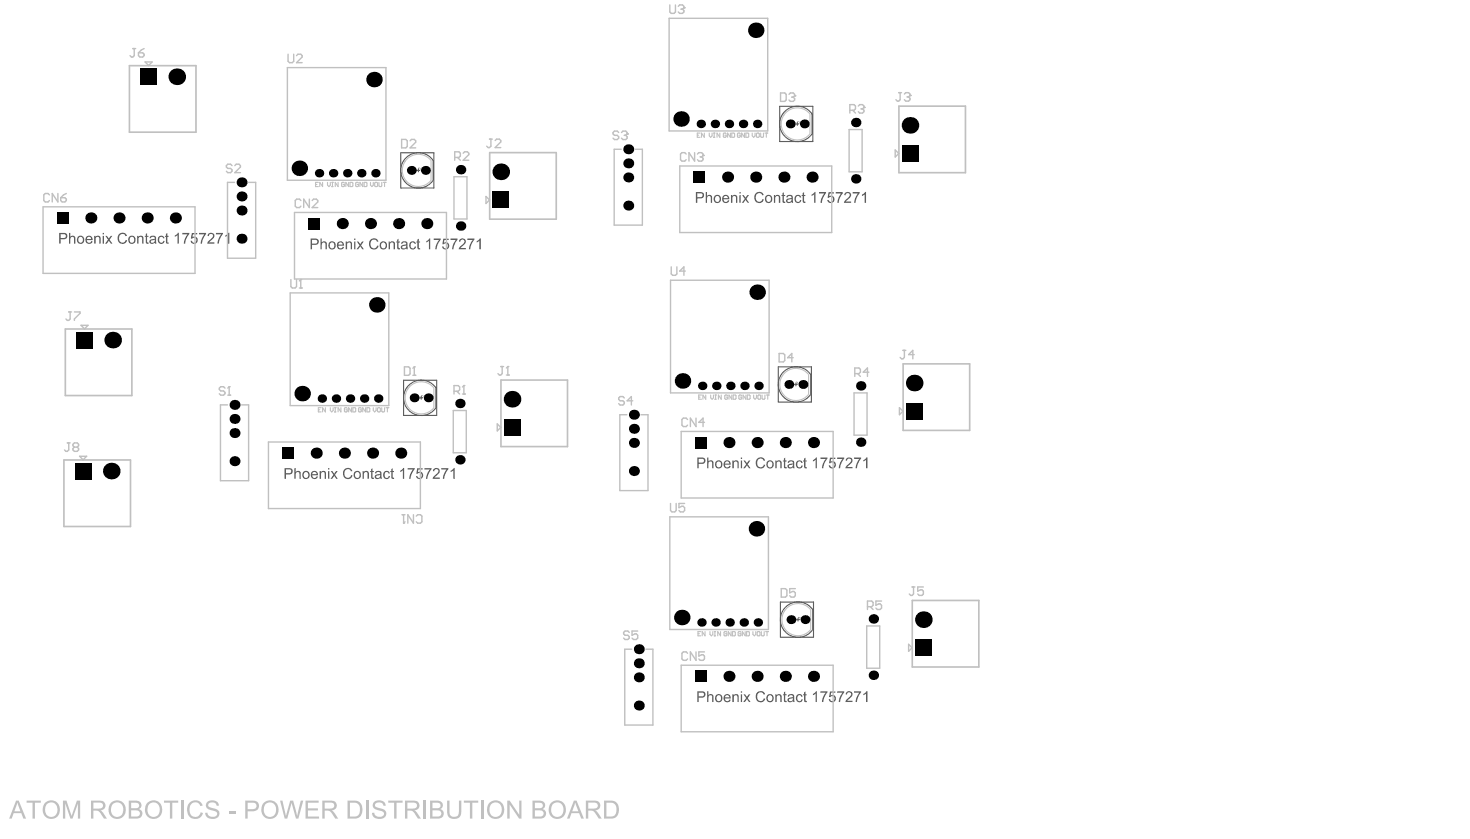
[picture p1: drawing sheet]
<svg xmlns="http://www.w3.org/2000/svg" width="881mm" height="503mm" viewBox="0 0 881 503" stroke-linecap="round" stroke-linejoin="round" font-family="sans-serif">
<g fill="none" stroke="#5a5a5a" stroke-width=".66">
<path d="M477 74h2M478 73v2M487 68v12M260 96v12M250 102h2M251 101v2M252 238h1M252 238v1M261 232v12M476 230h2M477 230v1M486 224v12"/>
<path d="M478 371h1M478 370v2M487 365v12"/>
</g>
<g fill="#5a5a5a">
<path d="M252 101h1v1h-1l1-1z"/>
<path d="M254 237h1v1z"/>
<path d="M480 73v1h-1h1v-1z"/>
<path d="M480 370h1h-1l1 1h-1h1h-1z"/>
<path d="M251 101v1h1v-1zM251 100l1 1v1h-1z"/>
<path d="M253 237v1l1-1zM252 237h2l-1 1h-1z"/>
<path d="M478 73v1h1v-1zM478 73h1v1h-1z"/>
<path d="M477 229v1h1v-1zM477 229h1v1h-1z"/>
<path d="M479 229v1zM479 229v1z"/>
<path d="M479 370v1v-1zM478 370h2l-1 1h-1z"/>
</g>
<path d="M467 64h20v21h-20zM487 68a11 11 0 0 0-16-2 11 11 0 0 0 0 16 11 11 0 0 0 16-2M240 92h20v21h-20zM260 96a11 11 0 0 0-16-2 11 11 0 0 0 0 16 11 11 0 0 0 16-2M467 220h19v21h-19zM242 228h20v21h-20zM261 232a11 11 0 0 0-15-2 11 11 0 0 0-1 16 11 11 0 0 0 16-1M486 224a11 11 0 0 0-16-2 11 11 0 0 0 0 16 11 11 0 0 0 16-2M468 361h20v21h-20zM487 365a11 11 0 0 0-15-2 11 11 0 0 0-1 16 11 11 0 0 0 16-2" fill="none" stroke="#5a5a5a" stroke-width=".66"/>
<g fill="#5a5a5a">
<path d="M176 280h1v3l2-1 1 1v4v-3l-1-1h-1l-1 4h-1z"/>
<path d="M192 282v1l2-1 1 1v4v-3l-1-1h-1l-1 4z"/>
<path d="M198 282h1l1 2 1-2h1l-1 3 2 2h-1l-2-2-1 2h-1l2-2z"/>
<path d="M206 281l3-1 2 1v1h-1l-1-1h-2l-1 2 1 3h1h2v-1h1l-1 2h-3l-1-1v-3z"/>
<path d="M217 282h1v1l2-1 1 1v4h-1v-4h-2v4h-1z"/>
<path d="M223 281v1h1v1h-1v3h1v1l-1-1v-3h-1z"/>
<path d="M230 283l2-1 1 1 1 1h-1l-1-1-1 1v2h1h1v-1h1l-1 2h-1l-2-1v-1z"/>
<path d="M235 281v1h1v1h-1v3h1v1l-1-1v-3h-1z"/>
<path d="M240 282l2-2v7v-5l-2 1z"/>
<path d="M244 280h5l-2 4-1 3h-1l1-2 2-4h-4z"/>
<path d="M250 281h3h-2l-1 2h3l1 2-2 2h-1l-1-1-1-1h1l1 1 2-1a1.4 1.4 0 0 0-1-1 1.4 1.4 0 0 0-2 0z"/>
<path d="M254 280h5l-3 7h-1l1-2 2-4h-4z"/>
<path d="M260 281l1-1 2 1v2l-3 3h4v1h-5l4-4v-2h-1h-1l-1 1z"/>
<path d="M265 280h4l-2 4-1 3v-2l2-4h-3z"/>
<path d="M270 282l3-2v7h-1v-5l-2 1z"/>
<path d="M41 140h1v2l2-1 1 1v4h-1v-3v-1h-2v4h-1z"/>
<path d="M56 141h1v1l2-1 1 1v4v-3l-1-1h-1l-1 4h-1z"/>
<path d="M62 141v5z"/>
<path d="M63 141h1l1 2 1-2h1l-1 3 1 2h-1l-1-2-1 2h-1l2-2z"/>
<path d="M71 140l3-1 2 1v1l-1 1-1-2h-2l-1 3 1 2h1h2v-1h1l-1 2h-3l-1-1v-3z"/>
<path d="M82 141h1v1l1-1 2 1v4h-1v-3v-1h-2v4h-1z"/>
<path d="M87 140h1v1h1v1h-1v3h1v1l-2-1v-3z"/>
<path d="M95 142l2-1 1 1 1 1h-1l-1-1-2 1 1 2h1h1v-1h1l-1 2h-2l-1-1v-1z"/>
<path d="M99 140h1v1h1v1h-1v3h1v1h-1l-1-4z"/>
<path d="M105 141l2-2v7h-1v-5l-1 1z"/>
<path d="M109 140h4l-1 3-1 3h-1v-2l2-4h-3z"/>
<path d="M115 140h3h-2l-1 2h3l1 2-2 2h-1l-1-1-1-1h1l1 1 2-1a1.4 1.4 0 0 0-1-1 1.4 1.4 0 0 0-2 0h-1z"/>
<path d="M119 140h5l-3 6h-1l1-2 2-4h-4z"/>
<path d="M125 140l1-1 2 1v2l-3 3h4v1h-5l4-4v-1l-1-1h-1l-1 2-1-1z"/>
<path d="M129 140h5l-2 3-1 3h-1l1-2 2-4h-4z"/>
<path d="M135 141l2-2v7v-5l-2 1z"/>
<path d="M192 143h1v2h1h2v4h-1v-3l-1-1-1 1v3h-1z"/>
<path d="M207 145h1h1h2v4h-1v-3v-1l-2 1v3h-1z"/>
<path d="M214 145h1l1 1 1-1h1l-2 2 2 2h-1l-1-1-1 1h-1l2-2z"/>
<path d="M222 144l2-1 2 1 1 1h-1l-1-1h-2l-1 2 1 2 1 1 1-1 1-1h1l-1 2h-3l-1-1-1-3z"/>
<path d="M233 145h1h1h2v4h-1v-3l-1-1-1 1v3h-1z"/>
<path d="M238 144l1-1v2h1h-1v3l1 1h-2v-4z"/>
<path d="M246 145h1h2v1l-2-1-1 2v1l1 1h1l1-1v1l-2 1-1-1-1-2z"/>
<path d="M250 144l1-1v2h1h-1v4h1h-2v-4z"/>
<path d="M256 144l2-1v6h-1v-5l-1 1z"/>
<path d="M260 143h4l-2 4v2h-1v-2l2-3h-3z"/>
<path d="M266 143h3v1h-3v1h2l1 3-1 1-1 1-2-1v-1h1l1 1 1-1a1.4 1.4 0 0 0 0-2 1.4 1.4 0 0 0-2 0h-1z"/>
<path d="M270 143h4l-2 6h-1v-2l2-3h-3z"/>
<path d="M276 144l1-1h2v3l-3 3h3h-4l3-4v-1h-1h-1v1h-1z"/>
<path d="M280 143h4l-2 4v2h-1v-2l2-3h-3z"/>
<path d="M286 145l2-2v6h-1v-5l-1 1z"/>
<path d="M423 115h1v2h1l2 1v4h-1v-4l-1-1-1 1v4h-1z"/>
<path d="M438 117h1v1l1-1h2v5h-1v-4v-1l-2 1v4h-1z"/>
<path d="M445 117h1l1 1 1-1h1l-2 2 2 3h-1l-1-2-1 2h-1l1-3z"/>
<path d="M453 116l2-1 2 1 1 1h-1l-1-1h-2l-1 2 1 2 1 1 1-1 1-1h1l-1 2-3 1-1-2-1-2z"/>
<path d="M464 117h1v1l1-1h1l1 5h-1v-4l-1-1-1 1v4h-1z"/>
<path d="M469 116l1-1v2h1h-1v3l1 1v1l-2-1v-4z"/>
<path d="M477 118l1-1h2v1h-1l-1-1-1 2v1l1 1h1l1-1v1l-2 1-1-1-1-1z"/>
<path d="M481 116l1-1v2h1h-1v4h1v1l-2-1v-4z"/>
<path d="M487 117l2-2v7h-1v-6l-1 1z"/>
<path d="M491 115h4l-2 4v3h-1v-2l2-4h-3z"/>
<path d="M497 115h3v1h-3v2h2l1 2-1 2h-1l-2-1v-1h1l1 1 1-1a1.4 1.4 0 0 0 0-2 1.4 1.4 0 0 0-2 1l-1-1z"/>
<path d="M501 115h4l-2 7h-1v-3l2-3h-3z"/>
<path d="M507 116l1-1 2 1v2l-3 3h3v1h-4l3-5v-1h-1h-1v1h-1z"/>
<path d="M511 115h4l-2 4v3h-1v-2l2-4h-3z"/>
<path d="M517 117l2-2v7h-1v-6l-1 1z"/>
<path d="M424 274h1v2h1l2 1v4h-1v-4h-1h-1v4h-1z"/>
<path d="M439 276h1v1l1-1h2v5h-1v-4h-1h-1v4h-1z"/>
<path d="M446 276h1l1 2 1-2h1l-2 2 2 3h-1l-1-2-1 2h-1l1-3z"/>
<path d="M454 275l2-1 2 1 1 1h-1l-1-1h-2l-1 2v2l2 1h1l1-2 1 1-1 1-3 1-2-2v-2z"/>
<path d="M465 276v1l2-1h1l1 5h-1v-4h-1h-1v4h-1z"/>
<path d="M470 275l1-1v2h1v1h-1v2l1 1v1l-2-1v-3h-1z"/>
<path d="M478 277l1-1h2v1h-1l-1-1-1 2v2h1h1v-1h1l-1 1-1 1-1-1-1-1z"/>
<path d="M482 275l1-1v2h1v1h-1v3h1v1l-2-1v-3h-1z"/>
<path d="M487 276l3-2v7h-1v-5l-2 1z"/>
<path d="M492 274h4l-2 4v3h-1v-2l2-4h-3z"/>
<path d="M498 274h3v1h-3v2h2l1 2-1 2h-1l-2-1v-1h1l1 1 1-1a1.4 1.4 0 0 0 0-2 1.4 1.4 0 0 0-2 1h-1z"/>
<path d="M502 274h4l-2 7h-1v-2l2-4h-3z"/>
<path d="M507 275l2-1 2 1v2l-3 3h3v1h-4l3-5v-1h-1h-1v1h-1z"/>
<path d="M512 274h4l-2 4v3h-1v-2l2-4h-3z"/>
<path d="M518 276l2-2v7h-1v-5l-1 1z"/>
<path d="M424 414h1v3l1-1 2 1v4h-1v-3l-1-1h-1v4h-1z"/>
<path d="M439 416h1v1l1-1 2 1v4h-1v-4h-1h-1v4h-1z"/>
<path d="M446 416h1l1 2 1-2h1l-2 2 2 3h-1l-1-2-1 2h-1l1-3z"/>
<path d="M454 415l2-1 2 1 1 1h-1l-1-1h-2l-1 2v2l2 1h1l1-2 1 1-1 1-3 1-2-2v-2z"/>
<path d="M465 416v1l2-1 1 1 1 4h-1v-4h-1h-1v4h-1z"/>
<path d="M470 415l1-1v2h1v1h-1v3h1v1l-2-1v-3h-1z"/>
<path d="M478 417l1-1 2 1-1 1-1-1-1 1v2h1h1v-1h1l-1 1-1 1-1-1-1-1z"/>
<path d="M482 415l1-1v2h1v1h-1v3h1v1l-2-1v-3h-1z"/>
<path d="M487 416l3-2v7h-1v-5l-2 1z"/>
<path d="M492 414h4l-2 4v3h-1v-2l2-4h-3z"/>
<path d="M498 414h3v1h-3v2h2l1 2-1 2h-1l-2-1v-1h1l1 1 1-1a1.4 1.4 0 0 0 0-2 1.4 1.4 0 0 0-2 1h-1z"/>
<path d="M502 414h4l-2 7h-1v-2l2-4h-3z"/>
<path d="M507 415l2-1 2 1v2l-3 3h3v1h-4l3-5v-1h-1h-1v1h-1z"/>
<path d="M512 414h4l-2 4v3h-1v-2l2-4h-3z"/>
<path d="M518 416l2-2v7h-1v-5l-1 1z"/>
<path d="M171 281v3l3-1v-2zM171 280h3l1 2v2h-4v3z"/>
<path d="M182 283v3h2l1-1-1-2h-1zM181 285a2.5 2.5 0 0 1 5 0 2.5 2.5 0 0 1-5 0z"/>
<path d="M187 283v1h3l-1-1zM187 283l1-1 2 1 1 2h-4l1 1 2-1 1 1-1 1h-2l-1-1-1-2z"/>
<path d="M197 280v1zM197 282v5z"/>
<path d="M213 283v3h1h1l1-1-1-2h-1zM212 285a2.5 2.5 0 0 1 5 0 2.5 2.5 0 0 1-5 0z"/>
<path d="M226 285v1h1l1-1a1 1 0 0 0-1 0 1 1 0 0 0-1 0zM225 283l2-1 1 1 1 4h-1v-1l-2 1h-1v-2l2-1a.9 .9 0 0 0 1-1 1 1 0 0 0-2 0v1h-1z"/>
<path d="M36 140v3l3-1v-2zM35 140h4l1 1v2h-4v3h-1z"/>
<path d="M47 142v3h2l1-1-1-2h-1zM46 144a2.5 2.5 0 0 1 5 0 2.5 2.5 0 0 1-5 0z"/>
<path d="M52 142v1h3l-1-1zM52 142l1-1 2 1v2h-3l1 1 2-1v1v1h-2l-1-1-1-1z"/>
<path d="M78 142v3h1h1v-1v-1l-1-1zM77 144a2.5 2.5 0 0 1 5 0 2.5 2.5 0 0 1-5 0z"/>
<path d="M90 144l1 1h1h1a1 1 0 0 0-1-1 1 1 0 0 0-1 0zM90 142l2-1 1 1 1 4h-1v-1l-2 1h-1v-2l2-1a.9 .9 0 0 0 1-1 1 1 0 0 0-2 0l-1 1z"/>
<path d="M187 144v2l3-1v-1zM186 143h4l1 1-1 2-3 1v2h-1z"/>
<path d="M198 146v2l2 1v-2v-1l-1-1zM197 147a2.4 2.4 0 0 1 4 0 2.4 2.4 0 0 1-4 0z"/>
<path d="M203 146v1h2l-1-2zM203 145h1h2v2h-3l1 2 1-1h1l-1 1-1 1-2-1v-2z"/>
<path d="M212 143h1v1h-1zM212 145h1v4h-1z"/>
<path d="M229 146v2l1 1h1v-2v-1l-1-1zM227 147a2.5 2.5 0 0 1 5 0 2.5 2.5 0 0 1-5 0z"/>
<path d="M241 148l1 1h1v-1a1 1 0 0 0 0-1 1 1 0 0 0-1 0zM241 145h2h1l1 4h-1l-2 1-1-1-1-2h2a.9 .9 0 0 0 1-1 .9 .9 0 0 0-1-1l-1 1h-1z"/>
<path d="M418 116v2h3v-2zM417 115h4l1 2-1 2h-3v3h-1z"/>
<path d="M429 118v3h2v-2v-1l-1-1zM428 119a2.4 2.4 0 0 1 4 0 2.4 2.4 0 0 1-4 0z"/>
<path d="M434 118v1h2l-1-2zM434 117h1h2v2h-3l1 2 1-1h1l-1 1-1 1-2-1v-2z"/>
<path d="M443 115h1v1h-1zM443 117h1v5h-1z"/>
<path d="M460 118v2l1 1h1v-2v-1l-1-1zM458 119a2.5 2.5 0 0 1 5 0 2.5 2.5 0 0 1-5 0z"/>
<path d="M472 120l1 1h1v-1a1 1 0 0 0 0-1 1 1 0 0 0-1 1zM472 117h1h2l1 5h-1v-1l-2 1-2-1v-1l2-1a.9 .9 0 0 0 1-1 .9 .9 0 0 0-1-1l-1 1h-1z"/>
<path d="M419 275v2h3l-1-2zM418 274h3l2 2-1 2h-3v3h-1z"/>
<path d="M430 277v3h2v-2v-1l-1-1zM429 278a2.4 2.4 0 0 1 4 0 2.4 2.4 0 0 1-4 0z"/>
<path d="M435 277v1h2l-1-2zM434 276h2h2v2h-3l1 2 1-1h1l-1 1-1 1-2-1v-2z"/>
<path d="M444 274h1v1h-1zM444 276h1v5h-1z"/>
<path d="M461 277l-1 2 1 1h1l1-1v-2l-1-1zM459 278a2.5 2.5 0 0 1 5 0 2.5 2.5 0 0 1-5 0z"/>
<path d="M473 279v1h2v-1a1 1 0 0 0 0-1 1.1 1.1 0 0 0-2 1zM473 276h1h2v5l-1-1-1 1-2-1v-1l2-1a.9 .9 0 0 0 1-1 .9 .9 0 0 0-1 0h-1h-1z"/>
<path d="M419 415v2h3l-1-2zM418 414h3l2 2-1 2h-3v3h-1z"/>
<path d="M430 417v3h2v-2v-1h-1zM429 418a2.4 2.4 0 0 1 4 0 2.4 2.4 0 0 1-4 0z"/>
<path d="M435 417v1h2l-1-1zM434 417l2-1 2 1v2h-3l1 1 1-1h1l-1 1-1 1-2-1v-2z"/>
<path d="M444 414h1v1h-1zM444 416h1v5h-1z"/>
<path d="M461 417l-1 3h1h1l1-1v-2h-1zM459 418a2.5 2.5 0 0 1 5 0 2.5 2.5 0 0 1-5 0z"/>
<path d="M473 419v1h2v-1a1 1 0 0 0 0-1 1.1 1.1 0 0 0-2 1zM473 416h1h2v5l-1-1-1 1-2-1v-1l2-1a.9 .9 0 0 0 1-1 .9 .9 0 0 0-1 0h-1h-1z"/>
</g>
<path d="M486 68v12M258 96v12M260 232v12M485 224v12M486 365v12" fill="none" stroke="#c0c0c0" stroke-width=".66"/>
<g fill="none" stroke="#c0c0c0" stroke-width=".84">
<path d="M401 11h59v67h-59zM87 37h4l-2 2zM89 39h.1M172 41h59v67h-59zM509 78h8v25h-8zM372 89h-4v46h17v-46h-4M408 99h91v40h-91zM537 90l2 2-2 2zM539 92h.1M141 109h-5v46h17v-46h-4M272 106h8v25h-8zM291 118l2 2-2 2z"/>
<path d="M293 120h1M26 124h91v40h-91zM177 127h91v40h-91zM174 176h59v67h-59zM402 168h59v67h-59zM49 195h4l-2 2zM51 197h.1M512 235h8v26h-8zM136 243h-4v45h17v-45h-4M272 246h8v25h-8zM298 254l2 2-2 2zM300 256h.1"/>
<path d="M376 248h-4v46h16v-46h-4M408 259h91v39h-91zM539 244l2 2-2 2zM541 246h.1M48 273h4l-2 3zM50 276h.1M161 265h91v40h-91zM402 310h59v67h-59zM520 375h7v25h-7zM379 389h-4v45h16v-45h-4M408 399h91v39h-91zM545 386l2 2-2 2z"/>
<path d="M547 388h.1"/>
</g>
<path d="M78 39h39v40h-39zM539 64h40v39h-40zM294 91h39v40h-39zM39 197h40v40h-40zM541 218h40v40h-40zM300 228h40v40h-40zM38 276h40v39h-40zM547 360h40v40h-40z" fill="none" stroke="#c0c0c0" stroke-width="1"/>
<g fill="#c0c0c0">
<path d="M16 480h8v1h-3v10h-1v-10h-4z"/>
<path d="M38 480h2l3 9 3-9h2v11h-1v-10l-4 10h-1l-3-10v10h-1z"/>
<path d="M98 480h9v1h-4v10h-1v-10h-4z"/>
<path d="M109 480h1v11h-1z"/>
<path d="M113 481l3-1h3h1l1 2 1 1h-2a4 4 0 0 0-5-2 4 4 0 0 0-1 5 3 3 0 0 0 3 3 3 3 0 0 0 3-2h2l-1 2-4 2a6 6 0 0 1-4-10z"/>
<path d="M124 481l2-1h3a3 3 0 0 1 2 3h-1a2.5 2.5 0 0 0-3-2 2.5 2.5 0 0 0-2 2v1l5 1a3 3 0 0 1 1 5 3 3 0 0 1-5 1l-2-2-1-2h1l1 2h2h2l1-2v-1l-5-1-1-1-1-2z"/>
<path d="M137 486h4v1h-4z"/>
<path d="M168 480h1l2 9 3-9h2l2 9 2-9h2l-3 11h-2l-2-10-3 10h-1z"/>
<path d="M183 480h8v1h-6v3h6v2h-6v3h6v2h-8z"/>
<path d="M219 480h2v11h-2z"/>
<path d="M224 481l2-1h3a3 3 0 0 1 2 3h-1a2.5 2.5 0 0 0-3-2 2.5 2.5 0 0 0-2 2v1l5 1 2 2a4 4 0 0 1-4 4 4 4 0 0 1-5-3v-1h1l1 1 2 1h2l1-1v-2l-6-2-1-2z"/>
<path d="M233 480h8v1h-3v10h-2v-10h-3z"/>
<path d="M254 480h1v11h-1z"/>
<path d="M268 480h1v6a2.9 2.9 0 0 0 4 3 2.9 2.9 0 0 0 2-3v-6h2v6a4 4 0 0 1-5 5 4 4 0 0 1-4-5z"/>
<path d="M278 480h9v1h-4v10h-1v-10h-4z"/>
<path d="M288 480h2v11h-2z"/>
<path d="M304 480h2l5 8v-8h2v11h-2l-5-9v9h-2z"/>
<path d="M10 481l-1 5h3zM10 480h1l5 11h-2l-1-4h-5l-1 4h-2z"/>
<path d="M28 482l-1 2v3l1 2h2h3l1-2v-2v-2a4 4 0 0 0-6-1zM25 485a6 6 0 0 1 11 0 6 6 0 0 1-11 0z"/>
<path d="M56 481v4l4-1 2-1a1.8 1.8 0 0 0-3-2zM55 480h5l2 1 1 1v2l-1 1-2 1 4 5h-2l-2-4-2-1h-2v5h-1z"/>
<path d="M68 482l-1 4v2l2 1h2l2-1 1-3a4 4 0 0 0-2-4 4 4 0 0 0-4 1zM65 485a6 6 0 0 1 11 0 6 6 0 0 1-11 0z"/>
<path d="M79 481v3h3h1v-2v-1zM79 486v3h3l2-1v-1l-1-1zM77 480h6l2 2a2.3 2.3 0 0 1-2 3 3 3 0 0 1 2 3 3 3 0 0 1-3 3h-5z"/>
<path d="M89 482l-1 2 1 2v2l2 1h3l1-1 1-2-1-3a4 4 0 0 0-6-1zM87 485a5 5 0 0 1 10 0 5 5 0 0 1-10 0z"/>
<path d="M148 481v4h3a2 2 0 0 0 3-2 2 2 0 0 0-3-2zM147 480h6l2 1v2v2l-2 1h-5v5h-1z"/>
<path d="M159 482l-1 2v3l1 2h3h1l2-1 1-2-1-3a4 4 0 0 0-6-1zM156 485a6 6 0 0 1 11 0 6 6 0 0 1-11 0z"/>
<path d="M195 481v4l4-1 1-1a1.8 1.8 0 0 0-2-2zM193 480h6l2 1 1 1v2l-1 1-2 1 4 5h-2l-2-4-2-1h-2v5h-2z"/>
<path d="M210 481v8h5l1-2v-2a3 3 0 0 0-4-4zM208 480h6l2 1 1 5-1 3-1 1-2 1h-5z"/>
<path d="M244 481v4l4-1 2-1a1.8 1.8 0 0 0-2-2zM243 480h5l3 1v1v2v1l-3 1 4 5h-1l-3-4-2-1h-2v5h-1z"/>
<path d="M259 481v3h4h1v-3zM259 486v3h4l1-1v-1v-1zM258 480h5a2.6 2.6 0 0 1 2 2 2.6 2.6 0 0 1-1 3 3 3 0 0 1 2 3 3 3 0 0 1-4 3h-4z"/>
<path d="M294 482v2v3l1 2h2h2l1-1 1-2-1-3a4 4 0 0 0-6-1zM292 485a6 6 0 0 1 11 0 6 6 0 0 1-11 0z"/>
<path d="M321 481v3h3h1v-2v-1zM321 486v3h3l2-1v-1l-1-1zM319 480h5h2l1 3-2 2a3 3 0 0 1 2 3 3 3 0 0 1-3 3h-5z"/>
<path d="M331 482v2v3l1 2h1h2l2-1 1-2v-2a4 4 0 0 0-7-2zM329 485a6 6 0 0 1 11 0 6 6 0 0 1-11 0z"/>
<path d="M345 481l-2 5h4zM344 480h2l4 11h-2l-1-4h-4l-2 4h-1z"/>
<path d="M353 481v4l4-1h1a1.9 1.9 0 0 0 0-2 1.9 1.9 0 0 0-2-1zM351 480h6a3 3 0 0 1 3 3 3 3 0 0 1-3 3l1 1 3 4h-2l-3-4-1-1h-2v5h-2z"/>
<path d="M364 481v8h4l1-2 1-2a3 3 0 0 0-4-4zM362 480h6l2 1 1 5-1 3-1 1-2 1h-5z"/>
</g>
<g fill="none" stroke="#c0c0c0" stroke-width=".68">
<path d="M420 80h-2v2h2M422 80v2l-1-2v2M425 80v1l1 1 1-1v-1M428 80h1M428 80v2M432 80v2l-2-2v2M438 80v2l-2-2v2M439 80h1v2h-1zM446 80v2l-1-2v2M447 80h2l-1 2h-1zM451 80v1l1 1 1-1v-1M456 80v2h2v-2"/>
<path d="M459 80h1M459 80v2M418 81h1M428 82h1M435 80h-1v2h1v-1h-1M444 80h-1h-1l1 2h1v-1h-1M453 80h1h1v2h-2zM189 111h1M191 109h-2v3h2M193 109v3l-1-3v3M196 109v2l1 1 1-1v-2M199 109h1"/>
<path d="M199 112h1M199 109v3M203 109v3l-2-3v3M206 110v-1l-1 1v2l1-1M209 109v3l-2-3v3M210 109l2 1-1 2h-1zM215 110l-1-1-1 1 1 2 1-1h-1M217 109v3l-1-3v3M218 109l2 1v2h-2zM222 109v2l1 1 1-1v-2M225 110v-1l1 1v2l-1-1zM227 109l1 3 1-1v-2"/>
<path d="M230 109h1M231 109v3M419 238h1M421 237h-2v2h2M423 237v2l-2-2v2M426 237v1l1 1 1-1v-1M429 237h.1M429 239h.1M429 237v2M432 237v2l-1-2v2M436 237h-2l1 2h1v-1h-1M439 237v2l-2-2v2"/>
<path d="M440 237h1v2h-1zM445 237h-1h-1v2h1l1-1h-1M447 237v2l-2-2v2M448 237h2l-1 2h-1zM452 237v1l1 1v-1v-1M454 237h1h1v2h-2zM457 237v2h2v-2M459 237h2M460 237v2M191 246h1M193 244h-2v3h2M195 244v3l-2-3v3"/>
<path d="M198 244v2l1 1 1-1v-2M201 244h.1M201 247h.1M201 244v3M204 244v3l-1-3v3M208 245v-1l-2 1v1l2 1v-1h-1M211 244v3l-2-3v3M212 244l1 1v2h-1zM217 245l-1-1-1 1v2l2-1h-1M219 244v3l-2-3v3M220 244l2 1-1 2h-1zM224 244v2l1 1v-1v-2"/>
<path d="M226 245l1-1 1 1v2l-2-1zM229 244v3l2-1v-2M231 244h2M232 244v3M418 380h1M420 378h-2v3h2M423 378v3l-2-3v3M426 378v2v1l1-1v-2M428 378h1M429 378v3M432 378v3l-2-3v3M436 379l-1-1-1 1v2h2v-1h-1"/>
<path d="M438 378v3l-1-3v3M439 378l2 1-1 2h-1zM444 379v-1l-1 1v2h1v-1h-1M447 378v3l-2-3v3M448 378l1 1v2h-1zM451 378v2l1 1 1-1v-2M454 379v-1l2 1-1 2h-1zM456 378l1 3h1v-3M459 378h2M460 378v3M428 381h1"/>
</g>
<path d="M402 3v4v1h2l1-1v-4M407 4v-1h2l1 2M402 160v4l1 1h2l1-1v-4M411 162h-4l3-2v5M402 302v4l1 1h2v-1v-4M410 302h-3v2l2-1 1 1v2v1h-2l-1-1" fill="none" stroke="#c0c0c0" stroke-width=".84"/>
<circle cx="410" cy="5" r=".4" fill="#c0c0c0"/>
<path d="M408 5h1M409 5l1 1-1 2h-2v-1M410 5h-1M173 32v5l1 1h1l1-1v-5M178 33l1-1h1l1 1v1l-3 4h3M174 167v5l1 1h2l1-1v-5M179 173h2M180 167v6" fill="none" stroke="#c0c0c0" stroke-width=".84"/>
<circle cx="180" cy="167" r=".4" fill="#c0c0c0"/>
<path d="M371 79h-1h-2v1v1h2l1 2-1 1h-2v-1M373 79h2l1 1M180 167l-1 1M374 238h-1h-1h-1l1 2h1l1 1-1 2h-1l-1-1M379 240h-3l2-2v5M377 379l-1-1h-1l-1 2 1 1h1l1 1-1 1h-1l-1-1M382 378h-3v3l2-1 1 1v1l-1 1h-1l-1-1" fill="none" stroke="#c0c0c0" stroke-width=".84"/>
<circle cx="376" cy="80" r=".4" fill="#c0c0c0"/>
<path d="M139 99l-1-1h-1l-1 1 1 2h1l1 1-1 1h-1h-1M141 99l1-1h1l1 1v1l-3 3h3M374 81h1M375 81l1 1-1 2h-2v-1M376 80l-1 1M135 233l-1-1h-2l-1 1 1 1h2l1 2-1 1h-2l-1-1M137 237h1M137 232v5" fill="none" stroke="#c0c0c0" stroke-width=".84"/>
<circle cx="137" cy="232" r=".4" fill="#c0c0c0"/>
<path d="M509 66h3l1-1v-1l-1-1h-3v5M511 66l2 2M515 64v-1h2l1 1M137 232v1M512 224h3l1-1v-2l-1-1h-3v6M514 224l2 2M521 223h-4l3-3v6M520 364h3v-1v-2v-1h-3v5M522 364l1 1M528 360h-3v3l2-1 1 1v1v1h-2l-1-1" fill="none" stroke="#c0c0c0" stroke-width=".84"/>
<circle cx="518" cy="64" r=".4" fill="#c0c0c0"/>
<path d="M516 65h1M517 65l1 1-1 2h-2v-1M518 64l-1 1M273 94h2l1-1v-1l-1-1h-2v5M274 94l2 2M278 92l1-1h1l1 1v1l-3 3h3M272 234h3h1v-2l-1-1h-3v5M274 234l2 2M277 236h2M278 231v5" fill="none" stroke="#c0c0c0" stroke-width=".84"/>
<circle cx="278" cy="231" r=".4" fill="#c0c0c0"/>
<g fill="none" stroke="#c0c0c0" stroke-width=".84">
<path d="M80 29h1M80 29v4v1l-2-1M83 32h3v1v1h-2l-1-1zM86 29l-3 3M539 56h1M540 56v4l-1 1-2-1M542 56h1h2l1 1M41 187h2M42 187v4l-1 1-1-1M45 187h3v1l-3 3v1M541 210h2M542 210v4l-1 1-1-1"/>
<path d="M548 212h-3l2-2v5M278 231l-1 1M40 265h2M41 265v5h-1h-1M45 268l-1-1 1-2h1l1 1-1 2M45 268l-1 1 1 1h1h1l-1-2M45 268h1M547 352h1M548 352v4l-1 1-2-1M554 352h-4v2l2-1 2 1v2l-1 1h-2l-1-1"/>
</g>
<circle cx="546" cy="57" r=".4" fill="#c0c0c0"/>
<path d="M544 58h1M545 58l1 1-1 2h-2l-1-1M546 57l-1 1M293 83h2M294 83v5h-1h-1M297 84l1-1h1l1 1v1l-3 3h3M300 220h2M301 220v4l-1 1-1-1M304 220v5M304 225h1" fill="none" stroke="#c0c0c0" stroke-width=".84"/>
<circle cx="304" cy="220" r=".4" fill="#c0c0c0"/>
<path d="M468 56h2l1 1v3l-1 1h-2zM473 57l1-1h2v1M304 220h.1M467 212h3v1v3v1h-3zM476 214h-4l3-2v5M468 353h3l1 1v3l-1 1h-3zM477 353h-4v2l2-1 2 1v2l-1 1h-2l-1-1" fill="none" stroke="#c0c0c0" stroke-width=".84"/>
<circle cx="476" cy="57" r=".4" fill="#c0c0c0"/>
<path d="M475 58h1M476 58v1v2h-2l-1-1M476 57v1M241 84h2h1v4l-1 1h-2zM246 84h1h1h1v1l-3 4h3M242 220h3l1 1v3l-1 1h-3zM248 220v5M248 225h1" fill="none" stroke="#c0c0c0" stroke-width=".84"/>
<circle cx="248" cy="220" r=".4" fill="#c0c0c0"/>
<g fill="none" stroke="#c0c0c0" stroke-width=".84">
<path d="M411 92l-1-1h-1l-1 1v4l1 1h1l1-1M416 91v6l-3-6v6M418 92l1-1h2v2M30 117l-1-1h-2l-1 1v3l1 1h2l1-1M35 116v5l-4-5v5M36 118h3l1 2-1 1h-2l-1-1zM40 116l-4 2M248 220v1M412 251h-1h-1h-1v4l1 1h1l1-1M417 251v5l-3-5v5M422 253h-3l2-2v5M412 391h-1h-1h-1v4l1 1h1l1-1"/>
<path d="M417 391v5l-3-5v5M422 391h-3v2l2-1 1 1v2l-1 1h-1l-1-1"/>
</g>
<circle cx="421" cy="93" r=".4" fill="#c0c0c0"/>
<path d="M420 94h1M421 94v1v2h-2l-1-1M421 93v1M185 119v5l-3-5v5M180 120v-1h-2l-1 1v4h1h2M187 120l1-1h2l1 1v1l-4 3h4M241 308h2M242 308v5M248 308v5l-4-5v5M250 309v-1h2l1 1v4h-1h-2" fill="none" stroke="#c0c0c0" stroke-width=".84"/>
<circle cx="242" cy="313" r=".4" fill="#c0c0c0"/>
<path d="M243 313h-1" fill="none" stroke="#c0c0c0" stroke-width=".84"/>
<path d="M470 69a10 10 0 0 0 2 13 10 10 0 0 0 13-2M485 68a10 10 0 0 0-15 1M243 97a10 10 0 0 0 2 13 10 10 0 0 0 13-2M258 96a10 10 0 0 0-15 1M245 233a10 10 0 0 0 2 13 10 10 0 0 0 13-2M260 232a10 10 0 0 0-16 1M469 225a10 10 0 0 0 2 13 10 10 0 0 0 14-2M485 224a10 10 0 0 0-16 1M471 366a10 10 0 0 0 2 13 10 10 0 0 0 13-2M486 365a10 10 0 0 0-16 1" fill="none" stroke="#c0c0c0" stroke-width=".66"/>
<g fill="#000">
<path d="M84 41h10v10h-10z" fill-rule="evenodd"/>
<path d="M541 87h10v10h-10z" fill-rule="evenodd"/>
<path d="M416 103h7v6h-7z" fill-rule="evenodd"/>
<path d="M34 127h7v7h-7z" fill-rule="evenodd"/>
<path d="M185 131h7v6h-7z" fill-rule="evenodd"/>
<path d="M295 115h10v10h-10z" fill-rule="evenodd"/>
<path d="M46 199h10v10h-10z" fill-rule="evenodd"/>
<path d="M543 241h10v10h-10z" fill-rule="evenodd"/>
<path d="M45 277h10v10h-10z" fill-rule="evenodd"/>
<path d="M169 268h7v7h-7z" fill-rule="evenodd"/>
<path d="M302 251h10v10h-10z" fill-rule="evenodd"/>
<path d="M417 262h6v7h-6z" fill-rule="evenodd"/>
<path d="M549 383h10v10h-10z" fill-rule="evenodd"/>
<path d="M417 402h6v7h-6z" fill-rule="evenodd"/>
</g>
<g fill="#000">
<circle cx="453" cy="18" r="5"/>
<circle cx="106" cy="46" r="5"/>
<circle cx="224" cy="48" r="5"/>
<circle cx="408" cy="71" r="5"/>
<circle cx="420" cy="74" r="2.5"/>
<circle cx="429" cy="74" r="2.5"/>
<circle cx="437" cy="74" r="2.5"/>
<circle cx="445" cy="74" r="2.5"/>
<circle cx="454" cy="74" r="2.5"/>
<circle cx="474" cy="74" r="2.7"/>
<circle cx="482" cy="74" r="2.7"/>
<circle cx="513" cy="73" r="2.8"/>
<circle cx="546" cy="75" r="5"/>
<circle cx="377" cy="89" r="3"/>
<circle cx="377" cy="98" r="3"/>
<circle cx="145" cy="109" r="3"/>
<circle cx="145" cy="118" r="3"/>
<circle cx="179" cy="101" r="5"/>
<circle cx="191" cy="104" r="2.5"/>
<circle cx="200" cy="104" r="2.5"/>
<circle cx="208" cy="104" r="2.5"/>
<circle cx="217" cy="104" r="2.5"/>
<circle cx="225" cy="104" r="2.5"/>
<circle cx="247" cy="102" r="2.7"/>
<circle cx="255" cy="102" r="2.7"/>
<circle cx="276" cy="102" r="2.8"/>
<circle cx="300" cy="103" r="5"/>
<circle cx="377" cy="106" r="3"/>
<circle cx="436" cy="106" r="3"/>
<circle cx="453" cy="106" r="3"/>
<circle cx="470" cy="106" r="3"/>
<circle cx="487" cy="106" r="3"/>
<circle cx="513" cy="107" r="2.8"/>
<circle cx="54" cy="131" r="3"/>
<circle cx="71" cy="131" r="3"/>
<circle cx="88" cy="131" r="3"/>
<circle cx="105" cy="131" r="3"/>
<circle cx="145" cy="126" r="3"/>
<circle cx="205" cy="134" r="3"/>
<circle cx="222" cy="134" r="3"/>
<circle cx="239" cy="134" r="3"/>
<circle cx="256" cy="134" r="3"/>
<circle cx="276" cy="135" r="2.8"/>
<circle cx="377" cy="123" r="3"/>
<circle cx="145" cy="143" r="3"/>
<circle cx="454" cy="175" r="5"/>
<circle cx="226" cy="183" r="5"/>
<circle cx="68" cy="204" r="5"/>
<circle cx="181" cy="236" r="5"/>
<circle cx="193" cy="239" r="2.5"/>
<circle cx="201" cy="239" r="2.5"/>
<circle cx="210" cy="239" r="2.5"/>
<circle cx="218" cy="239" r="2.5"/>
<circle cx="227" cy="239" r="2.5"/>
<circle cx="248" cy="238" r="2.7"/>
<circle cx="257" cy="238" r="2.7"/>
<circle cx="307" cy="239" r="5"/>
<circle cx="409" cy="228" r="5"/>
<circle cx="421" cy="231" r="2.5"/>
<circle cx="429" cy="231" r="2.5"/>
<circle cx="438" cy="231" r="2.5"/>
<circle cx="446" cy="231" r="2.5"/>
<circle cx="455" cy="231" r="2.5"/>
<circle cx="473" cy="230" r="2.7"/>
<circle cx="481" cy="230" r="2.7"/>
<circle cx="516" cy="231" r="2.8"/>
<circle cx="548" cy="230" r="5"/>
<circle cx="141" cy="259" r="3"/>
<circle cx="141" cy="251" r="3"/>
<circle cx="141" cy="243" r="3"/>
<circle cx="276" cy="242" r="2.8"/>
<circle cx="380" cy="257" r="3"/>
<circle cx="380" cy="248" r="3"/>
<circle cx="141" cy="276" r="3"/>
<circle cx="190" cy="272" r="3"/>
<circle cx="206" cy="272" r="3"/>
<circle cx="223" cy="272" r="3"/>
<circle cx="240" cy="272" r="3"/>
<circle cx="276" cy="276" r="2.8"/>
<circle cx="380" cy="265" r="3"/>
<circle cx="437" cy="265" r="3"/>
<circle cx="454" cy="265" r="3"/>
<circle cx="471" cy="265" r="3"/>
<circle cx="488" cy="265" r="3"/>
<circle cx="516" cy="265" r="2.8"/>
<circle cx="67" cy="282" r="5"/>
<circle cx="380" cy="282" r="3"/>
<circle cx="453" cy="317" r="5"/>
<circle cx="409" cy="370" r="5"/>
<circle cx="421" cy="373" r="2.5"/>
<circle cx="429" cy="373" r="2.5"/>
<circle cx="437" cy="373" r="2.5"/>
<circle cx="446" cy="373" r="2.5"/>
<circle cx="454" cy="373" r="2.5"/>
<circle cx="474" cy="371" r="2.7"/>
<circle cx="483" cy="371" r="2.7"/>
<circle cx="524" cy="371" r="2.8"/>
<circle cx="554" cy="371" r="5"/>
<circle cx="383" cy="397" r="3"/>
<circle cx="383" cy="389" r="3"/>
<circle cx="383" cy="406" r="3"/>
<circle cx="437" cy="405" r="3"/>
<circle cx="454" cy="405" r="3"/>
<circle cx="471" cy="405" r="3"/>
<circle cx="488" cy="405" r="3"/>
<circle cx="524" cy="405" r="2.8"/>
<circle cx="383" cy="423" r="3"/>
</g>
</svg>
